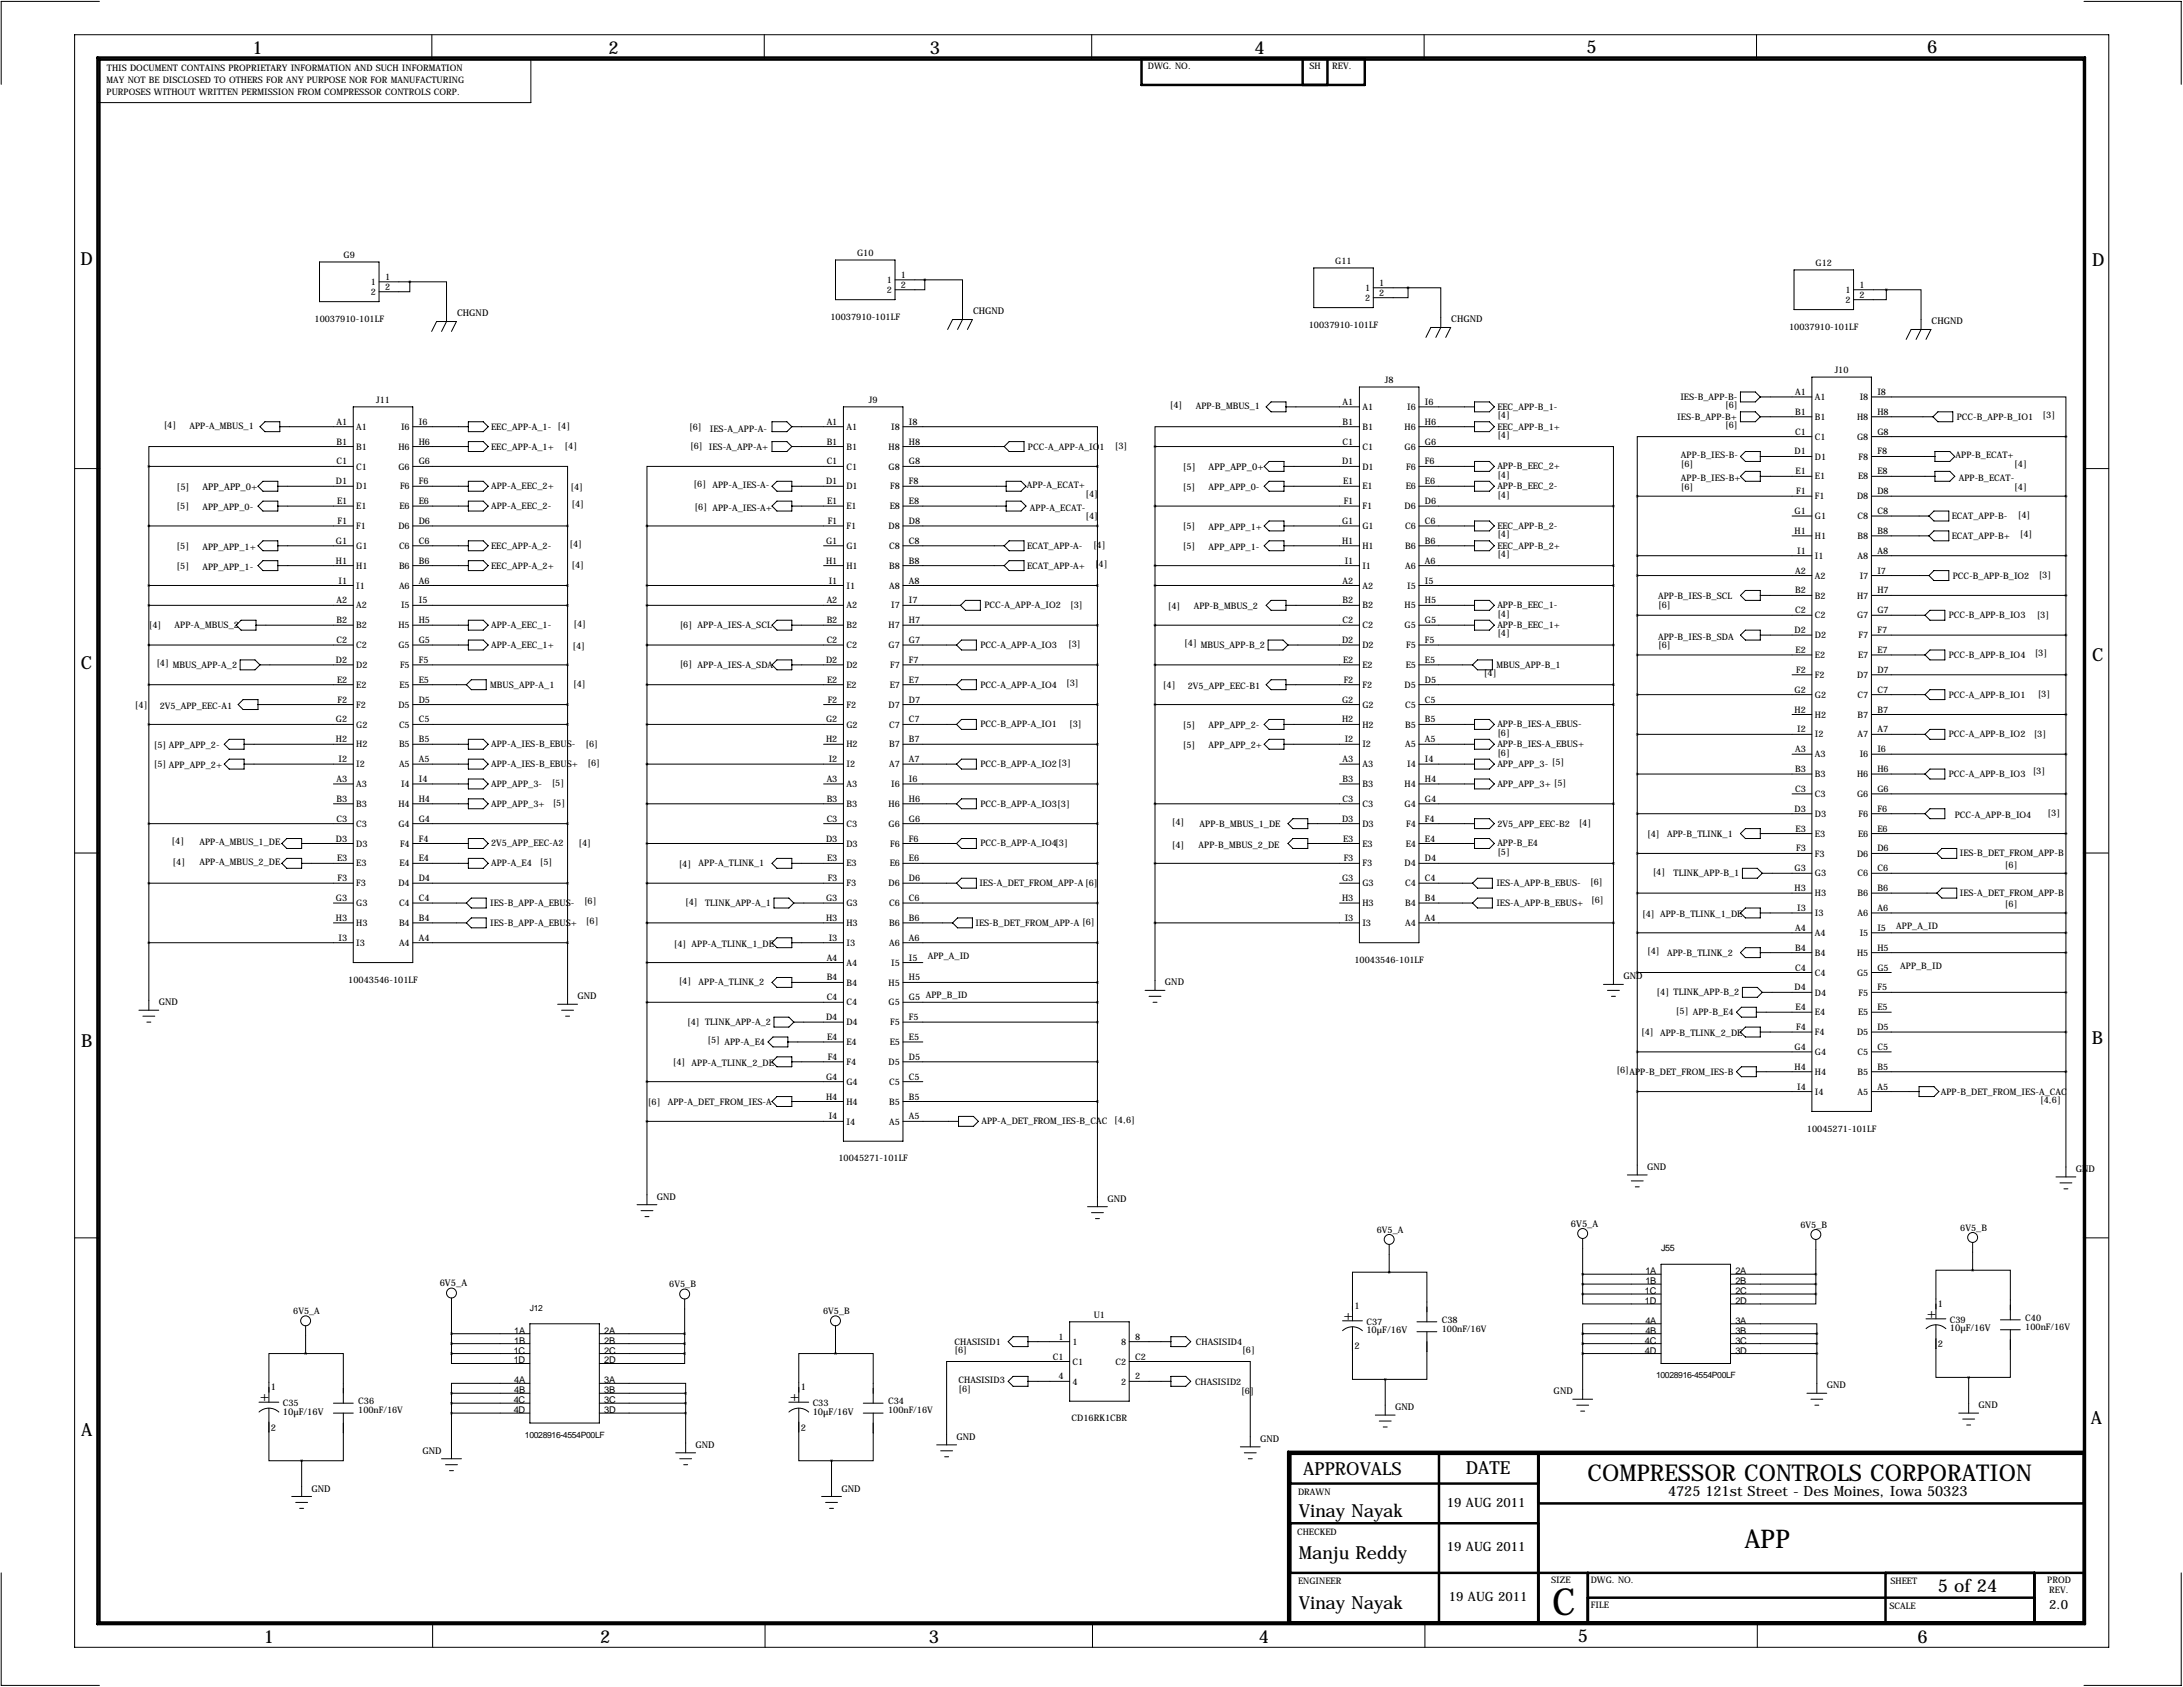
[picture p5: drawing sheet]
<svg xmlns="http://www.w3.org/2000/svg" width="559mm" height="432mm" viewBox="0 0 559 432" stroke-linecap="round" stroke-linejoin="round" font-family="sans-serif">
<defs><g id="words">
<text font-size="9.6" x="397.3" y="413.5">C</text>
<text font-size="6.6" x="446.5" y="396.2">APP</text>
<text font-size="5.9" x="406.4" y="379">COMPRESSOR CONTROLS CORPORATION</text>
<g font-size="4.6">
<text x="64.6" y="13.7">1</text>
<text x="155.8" y="13.7">2</text>
<text x="238" y="13.7">3</text>
<text x="321.1" y="13.7">4</text>
<text x="406.1" y="13.5">5</text>
<text x="493.3" y="13.5">6</text>
<text x="20.6" y="67.9">D</text>
<text x="535.6" y="68.1">D</text>
<text x="20.7" y="171.1">C</text>
<text x="535.5" y="169.2">C</text>
<text x="20.8" y="268.1">B</text>
<text x="535.4" y="267.2">B</text>
<text x="535.2" y="364.5">A</text>
<text x="20.8" y="367.5">A</text>
<text x="333.6" y="377.4">APPROVALS</text>
<text x="375.2" y="377.2">DATE</text>
<text x="332.5" y="388.4">Vinay Nayak</text>
<text x="332.5" y="399">Manju Reddy</text>
<text x="496" y="407.4">5 of 24</text>
<text x="332.5" y="411.7">Vinay Nayak</text>
<text x="67.5" y="420.6">1</text>
<text x="153.6" y="420.6">2</text>
<text x="237.8" y="420.6">3</text>
<text x="322.2" y="420.5">4</text>
<text x="403.9" y="420.4">5</text>
<text x="490.9" y="420.6">6</text>
</g>
<g font-size="3.6">
<text x="343.9" y="337.8">+</text>
<text x="493.3" y="337.3">+</text>
<text x="66.5" y="358.6">+</text>
<text x="202.2" y="358.6">+</text>
<text x="427" y="383">4725 121st Street - Des Moines, Iowa 50323</text>
</g>
<g font-size="3.3">
<text x="370.3" y="385.8">19 AUG 2011</text>
<text x="370.3" y="397">19 AUG 2011</text>
<text x="370.8" y="409.7">19 AUG 2011</text>
<text x="524.5" y="411.7">2.0</text>
</g>
<g font-size="2.4">
<text x="117" y="80.8">CHGND</text>
<text x="249.1" y="80.3">CHGND</text>
<text x="371.5" y="82.3">CHGND</text>
<text x="494.4" y="82.8">CHGND</text>
<text x="45.2" y="125.4">[5]</text>
<text x="51.8" y="125.5">APP_APP_0+</text>
<text x="302.8" y="120.3">[5]</text>
<text x="309.4" y="120.4">APP_APP_0+</text>
<text x="415.5" y="250.7">GND</text>
<text x="40.6" y="257.3">GND</text>
<text x="147.8" y="255.8">GND</text>
<text x="298.2" y="252.2">GND</text>
<text x="421.6" y="299.5">GND</text>
<text x="531.4" y="300">GND</text>
<text x="168.1" y="307.1">GND</text>
<text x="283.5" y="307.6">GND</text>
<text x="402.1" y="313.9">6V5_A</text>
<text x="112.5" y="329.2">6V5_A</text>
<text x="421.2" y="326.1">1A</text>
<text x="421.2" y="328.7">1B</text>
<text x="444.2" y="326.1">2A</text>
<text x="444.2" y="328.7">2B</text>
<text x="346.7" y="335">1</text>
<text x="421.1" y="331.2">1C</text>
<text x="421.1" y="333.8">1D</text>
<text x="444.2" y="331.2">2C</text>
<text x="444.2" y="333.8">2D</text>
<text x="496.1" y="334.5">1</text>
<text x="131.6" y="341.4">1A</text>
<text x="154.7" y="341.4">2A</text>
<text x="349.8" y="341.3">10µF/16V</text>
<text x="421.2" y="341.4">4B</text>
<text x="421.2" y="338.8">4A</text>
<text x="444.2" y="338.8">3A</text>
<text x="444.2" y="341.4">3B</text>
<text x="499.1" y="340.8">10µF/16V</text>
<text x="131.5" y="346.5">1C</text>
<text x="131.6" y="343.9">1B</text>
<text x="154.7" y="343.9">2B</text>
<text x="154.7" y="346.5">2C</text>
<text x="346.7" y="345.3">2</text>
<text x="421.1" y="346.5">4D</text>
<text x="421.1" y="343.9">4C</text>
<text x="444.2" y="343.9">3C</text>
<text x="444.2" y="346.5">3D</text>
<text x="496.1" y="344.8">2</text>
<text x="131.5" y="349">1D</text>
<text x="154.7" y="349">2D</text>
<text x="69.3" y="355.9">1</text>
<text x="131.5" y="359.2">4C</text>
<text x="131.6" y="356.6">4B</text>
<text x="131.6" y="354.1">4A</text>
<text x="154.7" y="354.1">3A</text>
<text x="154.7" y="356.6">3B</text>
<text x="154.7" y="359.2">3C</text>
<text x="205" y="355.9">1</text>
<text x="397.7" y="356.9">GND</text>
<text x="467.6" y="355.3">GND</text>
<text x="72.4" y="362.1">10µF/16V</text>
<text x="131.5" y="361.7">4D</text>
<text x="154.7" y="361.7">3D</text>
<text x="208" y="362.1">10µF/16V</text>
<text x="357.1" y="360.9">GND</text>
<text x="506.5" y="360.4">GND</text>
<text x="69.3" y="366.2">2</text>
<text x="178.1" y="370.6">GND</text>
<text x="205" y="366.2">2</text>
<text x="244.9" y="368.6">GND</text>
<text x="322.6" y="369.1">GND</text>
<text x="108.1" y="372.1">GND</text>
<text x="79.8" y="381.8">GND</text>
<text x="215.4" y="381.8">GND</text>
</g>
<g font-size="2.3">
<text x="293.8" y="17.6">DWG. NO.</text>
<text x="335.2" y="17.7">SH</text>
<text x="341" y="17.7">REV.</text>
<text x="27.3" y="21.1">MAY NOT BE DISCLOSED TO OTHERS FOR ANY PURPOSE NOR FOR MANUFACTURING</text>
<text x="27.4" y="18.3">THIS DOCUMENT CONTAINS PROPRIETARY INFORMATION AND SUCH INFORMATION</text>
<text x="27.3" y="24.2">PURPOSES WITHOUT WRITTEN PERMISSION FROM COMPRESSOR CONTROLS CORP.</text>
<text x="219.4" y="65.5">G10</text>
<text x="88" y="66">G9</text>
<text x="98.6" y="71.6">1</text>
<text x="230.6" y="71.1">1</text>
<text x="341.8" y="67.6">G11</text>
<text x="464.7" y="68.1">G12</text>
<text x="94.9" y="72.9">1</text>
<text x="94.9" y="75.5">2</text>
<text x="98.6" y="74.2">2</text>
<text x="227" y="72.4">1</text>
<text x="227" y="75">2</text>
<text x="230.6" y="73.7">2</text>
<text x="349.5" y="74.5">1</text>
<text x="349.5" y="77">2</text>
<text x="353.1" y="73.2">1</text>
<text x="353.1" y="75.7">2</text>
<text x="472.4" y="75">1</text>
<text x="472.4" y="77.5">2</text>
<text x="476" y="73.7">1</text>
<text x="476" y="76.2">2</text>
<text x="80.5" y="82.4">10037910-101LF</text>
<text x="212.6" y="81.9">10037910-101LF</text>
<text x="335" y="83.9">10037910-101LF</text>
<text x="458" y="84.4">10037910-101LF</text>
<text x="469.6" y="95.5">J10</text>
<text x="354.5" y="98">J8</text>
<text x="459.5" y="101.1">A1</text>
<text x="480.6" y="101.1">I8</text>
<text x="96.3" y="103.1">J11</text>
<text x="222.4" y="103.1">J9</text>
<text x="299.5" y="104.5">[4]</text>
<text x="306.1" y="104.6">APP-B_MBUS_1</text>
<text x="343.7" y="103.6">A1</text>
<text x="348.7" y="104.9">A1</text>
<text x="360.2" y="104.9">I6</text>
<text x="364.7" y="103.6">I6</text>
<text x="383.3" y="104.9">EEC_APP-B_1-</text>
<text x="383.3" y="107">[4]</text>
<text x="429.3" y="107.4">IES-B_APP-B+</text>
<text x="430.1" y="102.4">IES-B_APP-B-</text>
<text x="441.6" y="104.5">[6]</text>
<text x="459.5" y="106.2">B1</text>
<text x="464.6" y="102.4">A1</text>
<text x="464.6" y="107.5">B1</text>
<text x="475.4" y="107.5">H8</text>
<text x="476" y="102.4">I8</text>
<text x="480.6" y="106.2">H8</text>
<text x="500.9" y="107.4">PCC-B_APP-B_IO1</text>
<text x="522.9" y="107">[3]</text>
<text x="41.9" y="109.6">[4]</text>
<text x="48.5" y="109.7">APP-A_MBUS_1</text>
<text x="86.1" y="108.7">A1</text>
<text x="86.1" y="113.8">B1</text>
<text x="91.2" y="110">A1</text>
<text x="102.7" y="110">I6</text>
<text x="107.2" y="108.7">I6</text>
<text x="107.2" y="113.8">H6</text>
<text x="125.7" y="110">EEC_APP-A_1- [4]</text>
<text x="176.4" y="110.1">[6]</text>
<text x="181.7" y="110.5">IES-A_APP-A-</text>
<text x="211.6" y="108.7">A1</text>
<text x="211.6" y="113.8">B1</text>
<text x="216.7" y="110">A1</text>
<text x="228.1" y="110">I8</text>
<text x="232.7" y="108.7">I8</text>
<text x="232.7" y="113.8">H8</text>
<text x="343.7" y="108.7">B1</text>
<text x="343.7" y="113.8">C1</text>
<text x="348.7" y="110">B1</text>
<text x="359.6" y="110">H6</text>
<text x="364.7" y="108.7">H6</text>
<text x="364.7" y="113.8">G6</text>
<text x="383.3" y="110">EEC_APP-B_1+</text>
<text x="383.3" y="112.1">[4]</text>
<text x="441.6" y="109.6">[6]</text>
<text x="459.5" y="111.3">C1</text>
<text x="464.6" y="112.6">C1</text>
<text x="475.4" y="112.6">G8</text>
<text x="480.6" y="111.3">G8</text>
<text x="86.1" y="118.9">C1</text>
<text x="91.2" y="115.1">B1</text>
<text x="102" y="115.1">H6</text>
<text x="107.2" y="118.9">G6</text>
<text x="125.7" y="115.1">EEC_APP-A_1+</text>
<text x="144.5" y="114.9">[4]</text>
<text x="176.7" y="114.9">[6] IES-A_APP-A+</text>
<text x="211.6" y="118.9">C1</text>
<text x="216.7" y="115.1">B1</text>
<text x="227.5" y="115.1">H8</text>
<text x="232.7" y="118.9">G8</text>
<text x="263.1" y="115.1">PCC-A_APP-A_IO1</text>
<text x="285.4" y="114.9">[3]</text>
<text x="343.6" y="118.9">D1</text>
<text x="348.7" y="115.1">C1</text>
<text x="359.6" y="115.1">G6</text>
<text x="364.7" y="118.9">F6</text>
<text x="430.3" y="117.3">APP-B_IES-B-</text>
<text x="430.3" y="119.5">[6]</text>
<text x="459.4" y="116.3">D1</text>
<text x="464.6" y="117.6">D1</text>
<text x="475.8" y="117.6">F8</text>
<text x="480.6" y="116.3">F8</text>
<text x="500.6" y="117.3">APP-B_ECAT+</text>
<text x="515.6" y="119.5">[4]</text>
<text x="86" y="124">D1</text>
<text x="91.2" y="120.2">C1</text>
<text x="91.2" y="125.3">D1</text>
<text x="102" y="120.2">G6</text>
<text x="102.4" y="125.3">F6</text>
<text x="107.2" y="124">F6</text>
<text x="125.7" y="125.2">APP-A_EEC_2+</text>
<text x="146" y="125.3">[4]</text>
<text x="177.5" y="124.5">[6]</text>
<text x="182.4" y="125">APP-A_IES-A-</text>
<text x="211.5" y="124">D1</text>
<text x="216.7" y="120.2">C1</text>
<text x="216.7" y="125.3">D1</text>
<text x="227.5" y="120.2">G8</text>
<text x="227.9" y="125.3">F8</text>
<text x="232.7" y="124">F8</text>
<text x="262.9" y="125">APP-A_ECAT+</text>
<text x="302.8" y="125.3">[5]</text>
<text x="309.4" y="125.5">APP_APP_0-</text>
<text x="343.8" y="124">E1</text>
<text x="348.7" y="120.2">D1</text>
<text x="348.7" y="125.3">E1</text>
<text x="359.8" y="125.3">E6</text>
<text x="360" y="120.2">F6</text>
<text x="364.7" y="124">E6</text>
<text x="383.3" y="125.2">APP-B_EEC_2-</text>
<text x="383.3" y="120.1">APP-B_EEC_2+</text>
<text x="383.3" y="122.3">[4]</text>
<text x="430.3" y="123.2">APP-B_IES-B+</text>
<text x="430.3" y="125.3">[6]</text>
<text x="459.6" y="121.4">E1</text>
<text x="464.6" y="122.7">E1</text>
<text x="475.6" y="122.7">E8</text>
<text x="480.6" y="121.4">E8</text>
<text x="501.4" y="123.2">APP-B_ECAT-</text>
<text x="515.6" y="125.3">[4]</text>
<text x="45.2" y="130.4">[5]</text>
<text x="51.8" y="130.6">APP_APP_0-</text>
<text x="86.3" y="129">E1</text>
<text x="91.2" y="130.3">E1</text>
<text x="102.3" y="130.3">E6</text>
<text x="107.2" y="129">E6</text>
<text x="125.7" y="130.3">APP-A_EEC_2-</text>
<text x="146.3" y="129.9">[4]</text>
<text x="177.8" y="130.6">[6] APP-A_IES-A+</text>
<text x="211.7" y="129">E1</text>
<text x="216.7" y="130.3">E1</text>
<text x="227.7" y="130.3">E8</text>
<text x="232.7" y="129">E8</text>
<text x="263.6" y="130.8">APP-A_ECAT-</text>
<text x="277.9" y="127.1">[4]</text>
<text x="344" y="129">F1</text>
<text x="348.7" y="130.3">F1</text>
<text x="359.6" y="130.3">D6</text>
<text x="364.7" y="129">D6</text>
<text x="383.3" y="127.3">[4]</text>
<text x="459.4" y="131.6">G1</text>
<text x="459.8" y="126.5">F1</text>
<text x="464.6" y="127.8">F1</text>
<text x="475.4" y="127.8">D8</text>
<text x="480.6" y="126.5">D8</text>
<text x="480.6" y="131.6">C8</text>
<text x="86.4" y="134.1">F1</text>
<text x="91.2" y="135.4">F1</text>
<text x="102" y="135.4">D6</text>
<text x="107.2" y="134.1">D6</text>
<text x="211.9" y="134.1">F1</text>
<text x="216.7" y="135.4">F1</text>
<text x="227.5" y="135.4">D8</text>
<text x="232.7" y="134.1">D8</text>
<text x="277.9" y="132.9">[4]</text>
<text x="302.8" y="135.5">[5]</text>
<text x="309.4" y="135.6">APP_APP_1+</text>
<text x="343.6" y="134.1">G1</text>
<text x="348.7" y="135.4">G1</text>
<text x="359.7" y="135.4">C6</text>
<text x="364.7" y="134.1">C6</text>
<text x="383.3" y="135.4">EEC_APP-B_2-</text>
<text x="383.3" y="137.5">[4]</text>
<text x="459.4" y="136.7">H1</text>
<text x="464.6" y="132.9">G1</text>
<text x="464.6" y="138">H1</text>
<text x="475.5" y="132.9">C8</text>
<text x="475.5" y="138">B8</text>
<text x="480.6" y="136.7">B8</text>
<text x="499.6" y="132.8">ECAT_APP-B-</text>
<text x="499.6" y="137.9">ECAT_APP-B+</text>
<text x="516.5" y="132.7">[4]</text>
<text x="517" y="137.5">[4]</text>
<text x="45.2" y="140.6">[5]</text>
<text x="51.8" y="140.7">APP_APP_1+</text>
<text x="86" y="139.2">G1</text>
<text x="91.2" y="140.5">G1</text>
<text x="102.1" y="140.5">C6</text>
<text x="107.2" y="139.2">C6</text>
<text x="125.7" y="140.5">EEC_APP-A_2-</text>
<text x="145.8" y="140">[4]</text>
<text x="211.5" y="139.2">G1</text>
<text x="216.7" y="140.5">G1</text>
<text x="227.6" y="140.5">C8</text>
<text x="232.7" y="139.2">C8</text>
<text x="262.9" y="140.5">ECAT_APP-A-</text>
<text x="279.8" y="140.3">[4]</text>
<text x="302.8" y="140.6">[5]</text>
<text x="309.4" y="140.7">APP_APP_1-</text>
<text x="343.6" y="139.2">H1</text>
<text x="348.7" y="140.5">H1</text>
<text x="359.7" y="140.5">B6</text>
<text x="364.7" y="139.2">B6</text>
<text x="383.3" y="140.5">EEC_APP-B_2+</text>
<text x="383.3" y="142.6">[4]</text>
<text x="460" y="141.7">I1</text>
<text x="464.6" y="143">I1</text>
<text x="475.5" y="143">A8</text>
<text x="480.6" y="141.7">A8</text>
<text x="45.2" y="145.6">[5]</text>
<text x="51.8" y="145.8">APP_APP_1-</text>
<text x="86" y="144.3">H1</text>
<text x="86.7" y="149.4">I1</text>
<text x="91.2" y="145.6">H1</text>
<text x="102.1" y="145.6">B6</text>
<text x="107.2" y="144.3">B6</text>
<text x="107.2" y="149.4">A6</text>
<text x="125.7" y="145.5">EEC_APP-A_2+</text>
<text x="146.3" y="145.4">[4]</text>
<text x="211.5" y="144.3">H1</text>
<text x="212.1" y="149.4">I1</text>
<text x="216.7" y="145.6">H1</text>
<text x="227.6" y="145.6">B8</text>
<text x="232.7" y="144.3">B8</text>
<text x="232.7" y="149.4">A8</text>
<text x="262.9" y="145.5">ECAT_APP-A+</text>
<text x="280.3" y="145.1">[4]</text>
<text x="343.7" y="149.4">A2</text>
<text x="344.2" y="144.3">I1</text>
<text x="348.7" y="145.6">I1</text>
<text x="359.7" y="145.6">A6</text>
<text x="364.7" y="144.3">A6</text>
<text x="364.7" y="149.4">I5</text>
<text x="459.5" y="146.8">A2</text>
<text x="464.6" y="148.1">A2</text>
<text x="476" y="148.1">I7</text>
<text x="480.6" y="146.8">I7</text>
<text x="499.9" y="148.1">PCC-B_APP-B_IO2</text>
<text x="521.9" y="147.9">[3]</text>
<text x="86.1" y="154.4">A2</text>
<text x="91.2" y="150.7">I1</text>
<text x="91.2" y="155.7">A2</text>
<text x="102.1" y="150.7">A6</text>
<text x="102.7" y="155.7">I5</text>
<text x="107.2" y="154.4">I5</text>
<text x="211.6" y="154.4">A2</text>
<text x="216.7" y="150.7">I1</text>
<text x="216.7" y="155.7">A2</text>
<text x="227.6" y="150.7">A8</text>
<text x="228.1" y="155.7">I7</text>
<text x="232.7" y="154.4">I7</text>
<text x="252" y="155.7">PCC-A_APP-A_IO2</text>
<text x="274" y="155.5">[3]</text>
<text x="299" y="155.8">[4]</text>
<text x="305.6" y="156">APP-B_MBUS_2</text>
<text x="343.7" y="154.4">B2</text>
<text x="348.7" y="150.7">A2</text>
<text x="348.7" y="155.7">B2</text>
<text x="359.6" y="155.7">H5</text>
<text x="360.2" y="150.7">I5</text>
<text x="364.7" y="154.4">H5</text>
<text x="383.3" y="155.7">APP-B_EEC_1-</text>
<text x="424.4" y="153.4">APP-B_IES-B_SCL</text>
<text x="424.4" y="155.5">[6]</text>
<text x="459.5" y="151.9">B2</text>
<text x="464.6" y="153.2">B2</text>
<text x="475.4" y="153.2">H7</text>
<text x="480.6" y="151.9">H7</text>
<text x="38.1" y="160.6">[4]</text>
<text x="44.7" y="160.8">APP-A_MBUS_2</text>
<text x="86.1" y="159.5">B2</text>
<text x="91.2" y="160.8">B2</text>
<text x="102" y="160.8">H5</text>
<text x="107.2" y="159.5">H5</text>
<text x="125.7" y="160.8">APP-A_EEC_1-</text>
<text x="146.8" y="160.4">[4]</text>
<text x="174" y="160.6">[6] APP-A_IES-A_SCL</text>
<text x="211.6" y="159.5">B2</text>
<text x="216.7" y="160.8">B2</text>
<text x="227.5" y="160.8">H7</text>
<text x="232.7" y="159.5">H7</text>
<text x="343.7" y="159.5">C2</text>
<text x="348.7" y="160.8">C2</text>
<text x="359.6" y="160.8">G5</text>
<text x="364.7" y="159.5">G5</text>
<text x="383.3" y="160.8">APP-B_EEC_1+</text>
<text x="383.3" y="157.8">[4]</text>
<text x="459.5" y="157">C2</text>
<text x="464.6" y="158.3">C2</text>
<text x="475.4" y="158.3">G7</text>
<text x="480.6" y="157">G7</text>
<text x="498.9" y="158.2">PCC-B_APP-B_IO3</text>
<text x="521.3" y="158.1">[3]</text>
<text x="86.1" y="164.6">C2</text>
<text x="91.2" y="165.9">C2</text>
<text x="102" y="165.9">G5</text>
<text x="107.2" y="164.6">G5</text>
<text x="125.7" y="165.9">APP-A_EEC_1+</text>
<text x="146.6" y="166.2">[4]</text>
<text x="211.6" y="164.6">C2</text>
<text x="216.7" y="165.9">C2</text>
<text x="227.5" y="165.9">G7</text>
<text x="232.7" y="164.6">G7</text>
<text x="251" y="165.9">PCC-A_APP-A_IO3</text>
<text x="273.4" y="165.7">[3]</text>
<text x="303.2" y="165.4">[4] MBUS_APP-B_2</text>
<text x="343.6" y="164.6">D2</text>
<text x="348.7" y="165.9">D2</text>
<text x="360" y="165.9">F5</text>
<text x="364.7" y="164.6">F5</text>
<text x="383.3" y="162.9">[4]</text>
<text x="424.4" y="163.8">APP-B_IES-B_SDA</text>
<text x="424.4" y="166">[6]</text>
<text x="459.4" y="162.1">D2</text>
<text x="459.6" y="167.1">E2</text>
<text x="464.6" y="163.4">D2</text>
<text x="475.8" y="163.4">F7</text>
<text x="480.6" y="162.1">F7</text>
<text x="480.6" y="167.1">E7</text>
<text x="520.8" y="168">[3]</text>
<text x="40" y="170.5">[4] MBUS_APP-A_2</text>
<text x="86" y="169.7">D2</text>
<text x="91.2" y="171">D2</text>
<text x="102.4" y="171">F5</text>
<text x="107.2" y="169.7">F5</text>
<text x="174" y="170.8">[6] APP-A_IES-A_SDA</text>
<text x="211.5" y="169.7">D2</text>
<text x="216.7" y="171">D2</text>
<text x="227.9" y="171">F7</text>
<text x="232.7" y="169.7">F7</text>
<text x="343.8" y="169.7">E2</text>
<text x="348.7" y="171">E2</text>
<text x="359.8" y="171">E5</text>
<text x="364.7" y="169.7">E5</text>
<text x="379.9" y="173.1">[4]</text>
<text x="383" y="170.9">MBUS_APP-B_1</text>
<text x="459.8" y="172.2">F2</text>
<text x="464.6" y="168.4">E2</text>
<text x="464.6" y="173.5">F2</text>
<text x="475.4" y="173.5">D7</text>
<text x="475.6" y="168.4">E7</text>
<text x="480.6" y="172.2">D7</text>
<text x="498.9" y="168.4">PCC-B_APP-B_IO4</text>
<text x="86.3" y="174.8">E2</text>
<text x="86.4" y="179.8">F2</text>
<text x="91.2" y="176.1">E2</text>
<text x="102.3" y="176.1">E5</text>
<text x="107.2" y="174.8">E5</text>
<text x="107.2" y="179.8">D5</text>
<text x="125.5" y="176">MBUS_APP-A_1</text>
<text x="146.7" y="175.9">[4]</text>
<text x="211.7" y="174.8">E2</text>
<text x="211.9" y="179.8">F2</text>
<text x="216.7" y="176.1">E2</text>
<text x="227.7" y="176.1">E7</text>
<text x="232.7" y="174.8">E7</text>
<text x="232.7" y="179.8">D7</text>
<text x="251" y="176">PCC-A_APP-A_IO4</text>
<text x="272.9" y="175.6">[3]</text>
<text x="297.7" y="176.1">[4]</text>
<text x="304" y="176.3">2V5_APP_EEC-B1</text>
<text x="343.6" y="179.8">G2</text>
<text x="344" y="174.8">F2</text>
<text x="348.7" y="176.1">F2</text>
<text x="359.6" y="176.1">D5</text>
<text x="364.7" y="174.8">D5</text>
<text x="364.7" y="179.8">C5</text>
<text x="459.4" y="177.3">G2</text>
<text x="464.6" y="178.6">G2</text>
<text x="475.5" y="178.6">C7</text>
<text x="480.6" y="177.3">C7</text>
<text x="498.9" y="178.6">PCC-A_APP-B_IO1</text>
<text x="521.6" y="178.4">[3]</text>
<text x="34.5" y="181.2">[4]</text>
<text x="40.9" y="181.4">2V5_APP_EEC-A1</text>
<text x="86" y="184.9">G2</text>
<text x="91.2" y="181.1">F2</text>
<text x="102" y="181.1">D5</text>
<text x="107.2" y="184.9">C5</text>
<text x="211.5" y="184.9">G2</text>
<text x="216.7" y="181.1">F2</text>
<text x="227.5" y="181.1">D7</text>
<text x="232.7" y="184.9">C7</text>
<text x="343.6" y="184.9">H2</text>
<text x="348.7" y="181.1">G2</text>
<text x="359.7" y="181.1">C5</text>
<text x="364.7" y="184.9">B5</text>
<text x="459.4" y="182.4">H2</text>
<text x="464.6" y="183.7">H2</text>
<text x="475.5" y="183.7">B7</text>
<text x="480.6" y="182.4">B7</text>
<text x="39.4" y="191.4">[5] APP_APP_2-</text>
<text x="86" y="190">H2</text>
<text x="91.2" y="186.2">G2</text>
<text x="91.2" y="191.3">H2</text>
<text x="102.1" y="186.2">C5</text>
<text x="102.1" y="191.3">B5</text>
<text x="107.2" y="190">B5</text>
<text x="125.7" y="191.3">APP-A_IES-B_EBUS-</text>
<text x="149.9" y="191.1">[6]</text>
<text x="211.5" y="190">H2</text>
<text x="216.7" y="186.2">G2</text>
<text x="216.7" y="191.3">H2</text>
<text x="227.6" y="186.2">C7</text>
<text x="227.6" y="191.3">B7</text>
<text x="232.7" y="190">B7</text>
<text x="251" y="186.2">PCC-B_APP-A_IO1</text>
<text x="273.7" y="186">[3]</text>
<text x="302.8" y="186.3">[5]</text>
<text x="302.8" y="191.4">[5]</text>
<text x="309.4" y="186.4">APP_APP_2-</text>
<text x="309.4" y="191.5">APP_APP_2+</text>
<text x="344.2" y="190">I2</text>
<text x="348.7" y="186.2">H2</text>
<text x="348.7" y="191.3">I2</text>
<text x="359.7" y="186.2">B5</text>
<text x="359.7" y="191.3">A5</text>
<text x="364.7" y="190">A5</text>
<text x="383.3" y="191.3">APP-B_IES-A_EBUS+</text>
<text x="383.3" y="186.2">APP-B_IES-A_EBUS-</text>
<text x="383.3" y="188.3">[6]</text>
<text x="460" y="187.5">I2</text>
<text x="464.6" y="188.8">I2</text>
<text x="475.5" y="188.8">A7</text>
<text x="480.6" y="187.5">A7</text>
<text x="498.9" y="188.7">PCC-A_APP-B_IO2</text>
<text x="520.6" y="188.6">[3]</text>
<text x="39.4" y="196.4">[5] APP_APP_2+</text>
<text x="86.7" y="195.1">I2</text>
<text x="91.2" y="196.4">I2</text>
<text x="102.1" y="196.4">A5</text>
<text x="107.2" y="195.1">A5</text>
<text x="125.7" y="196.3">APP-A_IES-B_EBUS+</text>
<text x="150.4" y="196.2">[6]</text>
<text x="212.1" y="195.1">I2</text>
<text x="216.7" y="196.4">I2</text>
<text x="227.6" y="196.4">A7</text>
<text x="232.7" y="195.1">A7</text>
<text x="251" y="196.3">PCC-B_APP-A_IO2[3]</text>
<text x="343.7" y="195.1">A3</text>
<text x="348.7" y="196.4">A3</text>
<text x="360.2" y="196.4">I4</text>
<text x="364.7" y="195.1">I4</text>
<text x="383.3" y="193.4">[6]</text>
<text x="383.3" y="196.3">APP_APP_3- [5]</text>
<text x="459.5" y="192.5">A3</text>
<text x="459.5" y="197.6">B3</text>
<text x="464.6" y="193.8">A3</text>
<text x="476" y="193.8">I6</text>
<text x="480.6" y="192.5">I6</text>
<text x="480.6" y="197.6">H6</text>
<text x="86.1" y="200.2">A3</text>
<text x="91.2" y="201.5">A3</text>
<text x="102.7" y="201.5">I4</text>
<text x="107.2" y="200.2">I4</text>
<text x="125.7" y="201.4">APP_APP_3-</text>
<text x="141.2" y="201.3">[5]</text>
<text x="211.6" y="200.2">A3</text>
<text x="216.7" y="201.5">A3</text>
<text x="228.1" y="201.5">I6</text>
<text x="232.7" y="200.2">I6</text>
<text x="343.7" y="200.2">B3</text>
<text x="348.7" y="201.5">B3</text>
<text x="359.6" y="201.5">H4</text>
<text x="364.7" y="200.2">H4</text>
<text x="383.3" y="201.4">APP_APP_3+ [5]</text>
<text x="459.5" y="202.7">C3</text>
<text x="464.6" y="198.9">B3</text>
<text x="475.4" y="198.9">H6</text>
<text x="480.6" y="202.7">G6</text>
<text x="498.9" y="198.9">PCC-A_APP-B_IO3</text>
<text x="520.3" y="198.2">[3]</text>
<text x="86.1" y="205.2">B3</text>
<text x="91.2" y="206.5">B3</text>
<text x="102" y="206.5">H4</text>
<text x="107.2" y="205.2">H4</text>
<text x="125.7" y="206.5">APP_APP_3+</text>
<text x="141.5" y="206.3">[5]</text>
<text x="211.6" y="205.2">B3</text>
<text x="216.7" y="206.5">B3</text>
<text x="227.5" y="206.5">H6</text>
<text x="232.7" y="205.2">H6</text>
<text x="251" y="206.5">PCC-B_APP-A_IO3[3]</text>
<text x="343.7" y="205.2">C3</text>
<text x="348.7" y="206.5">C3</text>
<text x="359.6" y="206.5">G4</text>
<text x="364.7" y="205.2">G4</text>
<text x="459.4" y="207.8">D3</text>
<text x="464.6" y="204">C3</text>
<text x="464.6" y="209.1">D3</text>
<text x="475.4" y="204">G6</text>
<text x="475.8" y="209.1">F6</text>
<text x="480.6" y="207.8">F6</text>
<text x="500.4" y="209.3">PCC-A_APP-B_IO4</text>
<text x="524.1" y="208.9">[3]</text>
<text x="43.9" y="216">[4]</text>
<text x="86" y="215.4">D3</text>
<text x="86.1" y="210.3">C3</text>
<text x="91.2" y="211.6">C3</text>
<text x="102" y="211.6">G4</text>
<text x="107.2" y="210.3">G4</text>
<text x="107.2" y="215.4">F4</text>
<text x="211.5" y="215.4">D3</text>
<text x="211.6" y="210.3">C3</text>
<text x="216.7" y="211.6">C3</text>
<text x="227.5" y="211.6">G6</text>
<text x="232.7" y="210.3">G6</text>
<text x="232.7" y="215.4">F6</text>
<text x="300" y="211.2">[4]</text>
<text x="307.1" y="211.6">APP-B_MBUS_1_DE</text>
<text x="343.6" y="210.3">D3</text>
<text x="343.8" y="215.4">E3</text>
<text x="348.7" y="211.6">D3</text>
<text x="360" y="211.6">F4</text>
<text x="364.7" y="210.3">F4</text>
<text x="364.7" y="215.4">E4</text>
<text x="383.3" y="211.6">2V5_APP_EEC-B2</text>
<text x="404.1" y="211.4">[4]</text>
<text x="421.6" y="214.2">[4]</text>
<text x="426.7" y="214.1">APP-B_TLINK_1</text>
<text x="459.6" y="212.9">E3</text>
<text x="464.6" y="214.2">E3</text>
<text x="475.6" y="214.2">E6</text>
<text x="480.6" y="212.9">E6</text>
<text x="44.2" y="221.3">[4]</text>
<text x="51.1" y="216.4">APP-A_MBUS_1_DE</text>
<text x="51.1" y="221.5">APP-A_MBUS_2_DE</text>
<text x="86.3" y="220.5">E3</text>
<text x="91.2" y="216.7">D3</text>
<text x="91.2" y="221.8">E3</text>
<text x="102.3" y="221.8">E4</text>
<text x="102.4" y="216.7">F4</text>
<text x="107.2" y="220.5">E4</text>
<text x="125.7" y="221.7">APP-A_E4</text>
<text x="125.7" y="216.7">2V5_APP_EEC-A2</text>
<text x="138.2" y="221.3">[5]</text>
<text x="148.1" y="216.5">[4]</text>
<text x="173.7" y="221.8">[4]</text>
<text x="178.8" y="221.7">APP-A_TLINK_1</text>
<text x="211.7" y="220.5">E3</text>
<text x="216.7" y="216.7">D3</text>
<text x="216.7" y="221.8">E3</text>
<text x="227.7" y="221.8">E6</text>
<text x="227.9" y="216.7">F6</text>
<text x="232.7" y="220.5">E6</text>
<text x="251" y="216.7">PCC-B_APP-A_IO4[3]</text>
<text x="300" y="217">[4]</text>
<text x="306.8" y="217.2">APP-B_MBUS_2_DE</text>
<text x="344" y="220.5">F3</text>
<text x="348.7" y="216.7">E3</text>
<text x="348.7" y="221.8">F3</text>
<text x="359.6" y="221.8">D4</text>
<text x="359.8" y="216.7">E4</text>
<text x="364.7" y="220.5">D4</text>
<text x="383.3" y="216.7">APP-B_E4</text>
<text x="383.3" y="218.8">[5]</text>
<text x="459.8" y="217.9">F3</text>
<text x="464.6" y="219.2">F3</text>
<text x="475.4" y="219.2">D6</text>
<text x="480.6" y="217.9">D6</text>
<text x="501.6" y="219.2">IES-B_DET_FROM_APP-B</text>
<text x="86.4" y="225.6">F3</text>
<text x="91.2" y="226.9">F3</text>
<text x="102" y="226.9">D4</text>
<text x="107.2" y="225.6">D4</text>
<text x="211.9" y="225.6">F3</text>
<text x="216.7" y="226.9">F3</text>
<text x="227.5" y="226.9">D6</text>
<text x="232.7" y="225.6">D6</text>
<text x="250.7" y="226.8">IES-A_DET_FROM_APP-A[6]</text>
<text x="343.6" y="225.6">G3</text>
<text x="348.7" y="226.9">G3</text>
<text x="359.7" y="226.9">C4</text>
<text x="364.7" y="225.6">C4</text>
<text x="383" y="226.8">IES-A_APP-B_EBUS-</text>
<text x="407" y="226.4">[6]</text>
<text x="423.1" y="223.9">[4]</text>
<text x="428.4" y="224.3">TLINK_APP-B_1</text>
<text x="459.4" y="223">G3</text>
<text x="464.6" y="224.3">G3</text>
<text x="475.5" y="224.3">C6</text>
<text x="480.6" y="223">C6</text>
<text x="513.2" y="222.1">[6]</text>
<text x="86" y="230.6">G3</text>
<text x="91.2" y="231.9">G3</text>
<text x="102.1" y="231.9">C4</text>
<text x="107.2" y="230.6">C4</text>
<text x="125.5" y="231.9">IES-B_APP-A_EBUS-</text>
<text x="149.5" y="231.5">[6]</text>
<text x="175.4" y="231.7">[4]</text>
<text x="180.5" y="231.9">TLINK_APP-A_1</text>
<text x="211.5" y="230.6">G3</text>
<text x="216.7" y="231.9">G3</text>
<text x="227.6" y="231.9">C6</text>
<text x="232.7" y="230.6">C6</text>
<text x="343.6" y="230.6">H3</text>
<text x="348.7" y="231.9">H3</text>
<text x="359.7" y="231.9">B4</text>
<text x="364.7" y="230.6">B4</text>
<text x="383" y="231.9">IES-A_APP-B_EBUS+</text>
<text x="407.3" y="231.2">[6]</text>
<text x="459.4" y="228.1">H3</text>
<text x="460" y="233.2">I3</text>
<text x="464.6" y="229.4">H3</text>
<text x="475.5" y="229.4">B6</text>
<text x="480.6" y="228.1">B6</text>
<text x="480.6" y="233.2">A6</text>
<text x="501.6" y="229.4">IES-A_DET_FROM_APP-B</text>
<text x="513.2" y="232.2">[6]</text>
<text x="86" y="235.7">H3</text>
<text x="91.2" y="237">H3</text>
<text x="102.1" y="237">B4</text>
<text x="107.2" y="235.7">B4</text>
<text x="125.5" y="237">IES-B_APP-A_EBUS+</text>
<text x="150" y="236.6">[6]</text>
<text x="211.5" y="235.7">H3</text>
<text x="216.7" y="237">H3</text>
<text x="227.6" y="237">B6</text>
<text x="232.7" y="235.7">B6</text>
<text x="249.7" y="237">IES-B_DET_FROM_APP-A [6]</text>
<text x="344.2" y="235.7">I3</text>
<text x="348.7" y="237">I3</text>
<text x="359.7" y="237">A4</text>
<text x="364.7" y="235.7">A4</text>
<text x="420.4" y="234.8">[4] APP-B_TLINK_1_DE</text>
<text x="459.5" y="238.3">A4</text>
<text x="464.6" y="234.5">I3</text>
<text x="464.6" y="239.6">A4</text>
<text x="475.5" y="234.5">A6</text>
<text x="476" y="239.6">I5</text>
<text x="480.6" y="238.3">I5</text>
<text x="485.4" y="237.7">APP_A_ID</text>
<text x="86.7" y="240.8">I3</text>
<text x="91.2" y="242.1">I3</text>
<text x="102.1" y="242.1">A4</text>
<text x="107.2" y="240.8">A4</text>
<text x="172.5" y="242.4">[4] APP-A_TLINK_1_DE</text>
<text x="211.6" y="245.9">A4</text>
<text x="212.1" y="240.8">I3</text>
<text x="216.7" y="242.1">I3</text>
<text x="227.6" y="242.1">A6</text>
<text x="232.7" y="240.8">A6</text>
<text x="232.7" y="245.9">I5</text>
<text x="237.5" y="245.4">APP_A_ID</text>
<text x="421.6" y="244.2">[4]</text>
<text x="426.7" y="244.6">APP-B_TLINK_2</text>
<text x="459.5" y="243.3">B4</text>
<text x="464.6" y="244.6">B4</text>
<text x="475.4" y="244.6">H5</text>
<text x="480.6" y="243.3">H5</text>
<text x="89.1" y="251.5">10043546-101LF</text>
<text x="173.7" y="251.8">[4]</text>
<text x="211.6" y="251">B4</text>
<text x="216.7" y="247.2">A4</text>
<text x="228.1" y="247.2">I5</text>
<text x="232.7" y="251">H5</text>
<text x="346.7" y="246.5">10043546-101LF</text>
<text x="459.5" y="248.4">C4</text>
<text x="464.6" y="249.7">C4</text>
<text x="475.4" y="249.7">G5</text>
<text x="480.6" y="248.4">G5</text>
<text x="486.4" y="247.9">APP_B_ID</text>
<text x="178.8" y="252.2">APP-A_TLINK_2</text>
<text x="211.6" y="256">C4</text>
<text x="216.7" y="252.3">B4</text>
<text x="216.7" y="257.3">C4</text>
<text x="227.5" y="252.3">H5</text>
<text x="227.5" y="257.3">G5</text>
<text x="232.7" y="256">G5 APP_B_ID</text>
<text x="424.1" y="254.6">[4] TLINK_APP-B_2</text>
<text x="459.4" y="253.5">D4</text>
<text x="464.6" y="254.8">D4</text>
<text x="475.8" y="254.8">F5</text>
<text x="480.6" y="253.5">F5</text>
<text x="175.9" y="262.5">[4] TLINK_APP-A_2</text>
<text x="211.5" y="261.1">D4</text>
<text x="216.7" y="262.4">D4</text>
<text x="227.9" y="262.4">F5</text>
<text x="232.7" y="261.1">F5</text>
<text x="429" y="259.4">[5] APP-B_E4</text>
<text x="459.6" y="258.6">E4</text>
<text x="459.8" y="263.7">F4</text>
<text x="464.6" y="259.9">E4</text>
<text x="475.6" y="259.9">E5</text>
<text x="480.6" y="258.6">E5</text>
<text x="480.6" y="263.7">D5</text>
<text x="181.1" y="267">[5] APP-A_E4</text>
<text x="211.7" y="266.2">E4</text>
<text x="216.7" y="267.5">E4</text>
<text x="227.7" y="267.5">E5</text>
<text x="232.7" y="266.2">E5</text>
<text x="420.1" y="265">[4]</text>
<text x="424.9" y="265.2">APP-B_TLINK_2_DE</text>
<text x="459.4" y="268.7">G4</text>
<text x="464.6" y="265">F4</text>
<text x="475.4" y="265">D5</text>
<text x="480.6" y="268.7">C5</text>
<text x="172.2" y="272.6">[4]</text>
<text x="177" y="272.8">APP-A_TLINK_2_DE</text>
<text x="211.9" y="271.3">F4</text>
<text x="216.7" y="272.6">F4</text>
<text x="227.5" y="272.6">D5</text>
<text x="232.7" y="271.3">D5</text>
<text x="413.8" y="274.7">[6]APP-B_DET_FROM_IES-B</text>
<text x="459.4" y="273.8">H4</text>
<text x="464.6" y="270">G4</text>
<text x="464.6" y="275.1">H4</text>
<text x="475.5" y="270">C5</text>
<text x="475.5" y="275.1">B5</text>
<text x="480.6" y="273.8">B5</text>
<text x="211.5" y="276.4">G4</text>
<text x="211.5" y="281.4">H4</text>
<text x="216.7" y="277.7">G4</text>
<text x="227.6" y="277.7">C5</text>
<text x="232.7" y="276.4">C5</text>
<text x="232.7" y="281.4">B5</text>
<text x="460" y="278.9">I4</text>
<text x="464.6" y="280.2">I4</text>
<text x="475.5" y="280.2">A5</text>
<text x="480.6" y="278.9">A5</text>
<text x="496.8" y="280.2">APP-B_DET_FROM_IES-A_CAC</text>
<text x="165.9" y="282.8">[6]</text>
<text x="170.9" y="283">APP-A_DET_FROM_IES-A</text>
<text x="212.1" y="286.5">I4</text>
<text x="216.7" y="282.7">H4</text>
<text x="216.7" y="287.8">I4</text>
<text x="227.6" y="282.7">B5</text>
<text x="227.6" y="287.8">A5</text>
<text x="232.7" y="286.5">A5</text>
<text x="251.2" y="287.8">APP-A_DET_FROM_IES-B_CAC</text>
<text x="285.2" y="287.4">[4,6]</text>
<text x="522.2" y="282.3">[4,6]</text>
<text x="462.5" y="289.6">10045271-101LF</text>
<text x="214.6" y="297.3">10045271-101LF</text>
<text x="352.4" y="315.5">6V5_A</text>
<text x="460.9" y="314.2">6V5_B</text>
<text x="501.8" y="315">6V5_B</text>
<text x="425.2" y="320.3">J55</text>
<text x="171.3" y="329.4">6V5_B</text>
<text x="75.1" y="336.3">6V5_A</text>
<text x="210.7" y="336.3">6V5_B</text>
<text x="280" y="337.3">U1</text>
<text x="349.8" y="339.1">C37</text>
<text x="369.1" y="338.6">C38</text>
<text x="369.1" y="341">100nF/16V</text>
<text x="499.1" y="338.6">C39</text>
<text x="518.4" y="338.1">C40</text>
<text x="518.4" y="340.4">100nF/16V</text>
<text x="244.3" y="344.2">CHASISID1</text>
<text x="244.3" y="346.3">[6]</text>
<text x="269.5" y="348">C1</text>
<text x="271" y="342.9">1</text>
<text x="274.6" y="344.2">1</text>
<text x="287" y="344.2">8</text>
<text x="290.6" y="342.9">8</text>
<text x="290.6" y="348">C2</text>
<text x="306.1" y="344.2">CHASISID4</text>
<text x="318" y="346.3">[6]</text>
<text x="271" y="353.1">4</text>
<text x="274.6" y="349.3">C1</text>
<text x="285.5" y="349.3">C2</text>
<text x="290.6" y="353.1">2</text>
<text x="72.4" y="359.9">C35</text>
<text x="91.7" y="359.4">C36</text>
<text x="208" y="359.9">C33</text>
<text x="227.3" y="359.4">C34</text>
<text x="245.4" y="354.1">CHASISID3</text>
<text x="245.4" y="356.2">[6]</text>
<text x="274.6" y="354.4">4</text>
<text x="287" y="354.4">2</text>
<text x="305.9" y="354.6">CHASISID2</text>
<text x="317.8" y="356.7">[6]</text>
<text x="91.7" y="361.8">100nF/16V</text>
<text x="227.3" y="361.8">100nF/16V</text>
<text x="274.3" y="363.8">CD16RK1CBR</text>
<text x="332.3" y="382.8">DRAWN</text>
<text x="332" y="392.9">CHECKED</text>
<text x="332.3" y="405.4">ENGINEER</text>
<text x="397.1" y="405.1">SIZE</text>
<text x="407.2" y="405.1">DWG. NO.</text>
<text x="483.9" y="405.4">SHEET</text>
<text x="524.1" y="405.1">PROD</text>
<text x="524.6" y="407.7">REV.</text>
<text x="407.2" y="411.5">FILE</text>
<text x="483.7" y="411.7">SCALE</text>
</g>
<g font-size="2.2">
<text x="135.6" y="335.5">J12</text>
<text x="423.9" y="352.8">10028916-4554P00LF</text>
<text x="134.4" y="368">10028916-4554P00LF</text>
</g>
</g></defs>
<g fill="none" stroke="#000" stroke-width=".26">
<path d="M19.1 8.9h520.7v412.7h-520.7zM25.5 .4h-25.2v21.2M110.5 8.9v6.3M143.1 15.2h-7.2v11.1h-110.9M195.6 8.9v6.3M279.5 8.9v6.3M364.5 8.9v6.3M449.6 8.9v6.3M533.5 .4h24.8v21.2M81.8 67.1h15.2v10.1h-15.2zM97 72.1h7.9M104.9 72.1v2.6h-7.9"/>
<path d="M104.9 72.1h9.4v10.2l-1.3 2.5M213.9 66.5h15.2v10.2h-15.2zM229.1 71.6h7.6M236.7 71.6v2.6h-7.6M236.7 71.6h9.7v10.2l-1.3 2.5M336.3 68.6h15.2v10.1h-15.2zM351.5 73.7h8.9M360.4 73.7v2.5h-8.9M360.4 73.7h8.4v10.1l-1.3 2.6M459.2 69.1h15.3v10.1h-15.3zM474.5 74.2h8.4M482.9 74.2v2.5h-8.4"/>
<path d="M482.9 74.2h8.8v10.1l-1.2 2.6M110.5 84.8l1.3-2.5h5l-1.2 2.5M242.6 84.3l1.2-2.5h5.1l-1.3 2.5M348 99.1h15.2v142.2h-15.2zM365 86.4l1.3-2.6h5l-1.2 2.6M463.8 96.5h15.2v188h-15.2zM487.9 86.9l1.3-2.6h5.1l-1.3 2.6M19.2 119.9h6.4M38.1 119.4h52.3M38.1 119.4v139.2M66.5 109.2l1.3-1.3h3.8v2.6h-3.8zM71.6 109.2h18.8"/>
<path d="M90.4 114.3h-52.3v5.1M90.4 104.1h15.3v142.3h-15.3zM105.7 119.4h39.6v15.2M105.7 109.2h14.2M105.7 114.3h14.2M119.9 107.9h3.8l1.3 1.3-1.3 1.3h-3.8zM119.9 113h3.8l1.3 1.3-1.3 1.3h-3.8zM197.6 107.9h3.8l1.3 1.3-1.3 1.3h-3.8zM197.6 113h3.8l1.3 1.3-1.3 1.3h-3.8zM202.7 109.2h13.2M202.7 114.3h13.2M215.9 119.4h-50.3v15.2"/>
<path d="M215.9 104.1h15.2v188h-15.2zM231.1 109.2h49.8v10.2M231.1 114.3h25.9M231.1 119.4h49.8M258.3 113h3.8v2.6h-3.8l-1.3-1.3zM280.9 119.4v189.5M295.7 114.3h52.3M295.7 114.3v139.2M324.1 104.1l1.3-1.2h3.8v2.5h-3.8zM324.9 118.1h3.8v2.5h-3.8l-1.3-1.2zM328.7 119.4h19.3M329.2 104.1h18.8"/>
<path d="M348 109.2h-52.3v5.1M363.2 114.3h49.8v15.2M363.2 104.1h14.2M363.2 109.2h14.2M363.2 119.4h14.2M377.4 107.9h3.9l1.2 1.3-1.2 1.3h-3.9zM377.4 102.9h3.9l1.2 1.2-1.2 1.3h-3.9zM377.4 118.1h3.9l1.2 1.3-1.2 1.2h-3.9zM445.5 105.4h3.8l1.3 1.3-1.3 1.2h-3.8zM445.5 100.3h3.8l1.3 1.3-1.3 1.3h-3.8zM446.8 115.6h3.8v2.5h-3.8l-1.3-1.3zM450.6 101.6h13.2"/>
<path d="M450.6 106.7h13.2M450.6 116.8h13.2M463.8 111.8h-44.7v15.2M479 101.6h49.8v10.2M479 106.7h15.8M479 111.8h49.8M479 116.8h16.3M495.3 115.6h3.8l1.3 1.2-1.3 1.3h-3.8zM496.1 105.4h3.8v2.5h-3.8l-1.3-1.2zM528.8 111.8v189.4M533.4 119.9h6.4M38.1 134.6h52.3"/>
<path d="M66 139.7l1.3-1.3h3.8v2.6h-3.8zM66 124.5l1.3-1.3h3.8v2.5h-3.8zM67.3 128.3h3.8v2.5h-3.8l-1.3-1.3zM71.1 124.5h19.3M71.1 129.5h19.3M71.1 139.7h19.3M105.7 124.5h14.2M105.7 129.5h14.2M105.7 134.6h39.6M105.7 139.7h14.2M119.9 123.2h3.8l1.3 1.3-1.3 1.2h-3.8zM119.9 128.3h3.8l1.3 1.2-1.3 1.3h-3.8z"/>
<path d="M119.9 138.4h3.8l1.3 1.3-1.3 1.3h-3.8zM145.3 134.6v122.4M165.6 134.6h50.3M165.6 134.6v173.8M197.6 124.5l1.3-1.3h3.8v2.5h-3.8zM197.6 129.5l1.3-1.2h3.8v2.5h-3.8zM202.7 124.5h13.2M202.7 129.5h13.2M210.8 139.7h5.1M231.1 134.6h49.8M231.1 124.5h26.5M231.1 129.5h26.5"/>
<path d="M231.1 139.7h25.9M257.6 128.3h3.8l1.2 1.2-1.2 1.3h-3.8zM257.6 123.2h3.8l1.2 1.3-1.2 1.2h-3.8zM258.3 138.4h3.8v2.6h-3.8l-1.3-1.3zM295.7 129.5h52.3M324.9 138.4h3.8v2.6h-3.8l-1.3-1.3zM324.9 123.2h3.8v2.5h-3.8l-1.3-1.2zM324.9 133.3h3.8v2.6h-3.8l-1.3-1.3zM328.7 124.5h19.3M328.7 134.6h19.3M328.7 139.7h19.3M363.2 124.5h14.2"/>
<path d="M363.2 129.5h49.8M363.2 134.6h14.2M363.2 139.7h14.2M377.4 138.4h3.9l1.2 1.3-1.2 1.3h-3.9zM377.4 123.2h3.9l1.2 1.3-1.2 1.2h-3.9zM377.4 133.3h3.9l1.2 1.3-1.2 1.3h-3.9zM413 129.5v122.5M419.1 127h44.7M419.1 127v173.7M445.5 121.9l1.3-1.3h3.8v2.6h-3.8zM450.6 121.9h13.2M458.7 132.1h5.1"/>
<path d="M458.7 137.2h5.1M479 121.9h16.3M479 127h49.8M479 132.1h14.8M479 137.2h14.8M493.8 137.2l1.2-1.3h3.9v2.5h-3.9zM495 130.8h3.9v2.5h-3.9l-1.2-1.2zM495.3 120.6h3.8l1.3 1.3-1.3 1.3h-3.8zM38.1 149.9h52.3M38.1 154.9h52.3M67.3 143.5h3.8v2.5h-3.8l-1.3-1.2zM71.1 144.8h19.3"/>
<path d="M105.7 144.8h14.2M105.7 149.9h39.6M105.7 154.9h39.6M119.9 143.5h3.8l1.3 1.3-1.3 1.2h-3.8zM119.9 158.8h3.8l1.3 1.2-1.3 1.3h-3.8zM165.6 149.9h50.3M165.6 154.9h50.3M210.8 144.8h5.1M231.1 144.8h25.9M231.1 149.9h49.8M231.1 154.9h14.8M247.1 153.7h3.9v2.5h-3.9l-1.2-1.3z"/>
<path d="M258.3 143.5h3.8v2.5h-3.8l-1.3-1.2zM295.7 144.8h52.3M295.7 149.9h52.3M324.1 154.9l1.3-1.2h3.8v2.5h-3.8zM329.2 154.9h18.8M363.2 144.8h49.8M363.2 149.9h49.8M363.2 154.9h14.2M377.4 153.7h3.9l1.2 1.2-1.2 1.3h-3.9zM377.4 158.8h3.9l1.2 1.2-1.2 1.3h-3.9zM419.1 142.2h44.7M419.1 147.3h44.7"/>
<path d="M419.1 157.5h44.7M445.5 152.4l1.3-1.3h3.8v2.6h-3.8zM450.6 152.4h13.2M479 142.2h49.8M479 147.3h14.8M479 152.4h49.8M479 157.5h13.8M493.8 147.3l1.2-1.3h3.9v2.6h-3.9zM494 156.2h3.8v2.6h-3.8l-1.2-1.3zM38.1 165.1h52.3M38.1 175.3h52.3M60.5 160l1.2-1.2h3.8v2.5h-3.8z"/>
<path d="M61.5 168.9h3.8l1.2 1.3-1.2 1.2h-3.8zM62.2 179.1h3.8v2.5h-3.8l-1.2-1.3zM65.5 160h24.9M66.5 170.2h23.9M105.7 160h14.2M105.7 165.1h14.2M105.7 170.2h39.6M105.7 175.3h13.7M119.4 175.3l1.2-1.3h3.9v2.5h-3.9zM119.9 163.8h3.8l1.3 1.3-1.3 1.3h-3.8zM165.6 165.1h50.3M165.6 175.3h50.3"/>
<path d="M197.6 160l1.3-1.2h3.8v2.5h-3.8zM197.6 170.2l1.3-1.3h3.8v2.5h-3.8zM202.7 160h13.2M202.7 170.2h13.2M231.1 160h49.8M231.1 165.1h13.8M231.1 170.2h49.8M231.1 175.3h13.8M244.9 165.1l1.2-1.3h3.8v2.6h-3.8zM244.9 175.3l1.2-1.3h3.8v2.5h-3.8zM295.7 160h52.3M295.7 170.2h52.3"/>
<path d="M324.1 175.3l1.3-1.3h3.8v2.5h-3.8zM324.6 163.8h3.8l1.3 1.3-1.3 1.3h-3.8zM329.2 175.3h18.8M329.7 165.1h18.3M363.2 160h14.2M363.2 165.1h49.8M363.2 170.2h13.7M363.2 175.3h49.8M378.2 168.9h3.8v2.5h-3.8l-1.3-1.2zM419.1 167.6h44.7M419.1 177.8h44.7M445.5 162.6l1.3-1.3h3.8v2.5h-3.8z"/>
<path d="M450.6 162.6h13.2M458.7 172.7h5.1M479 162.6h49.8M479 167.6h13.8M479 172.7h49.8M479 177.8h13.8M492.8 177.8l1.2-1.3h3.8v2.6h-3.8zM494 166.4h3.8v2.5h-3.8l-1.2-1.3zM38.1 185.4h52.3M57.4 190.5l1.3-1.3h3.8v2.6h-3.8zM58.7 194.3h3.8v2.5h-3.8l-1.3-1.2zM62.5 190.5h27.9"/>
<path d="M62.5 195.6h27.9M66 180.3h24.4M105.7 180.3h39.6M105.7 185.4h39.6M105.7 190.5h14.2M105.7 195.6h14.2M119.9 189.2h3.8l1.3 1.3-1.3 1.3h-3.8zM119.9 194.3h3.8l1.3 1.3-1.3 1.2h-3.8zM119.9 199.4h3.8l1.3 1.3-1.3 1.2h-3.8zM165.6 185.4h50.3M165.6 195.6h50.3M210.8 180.3h5.1"/>
<path d="M210.8 190.5h5.1M231.1 180.3h49.8M231.1 185.4h13.8M231.1 190.5h49.8M231.1 195.6h13.8M244.9 185.4l1.2-1.3h3.8v2.6h-3.8zM246.1 194.3h3.8v2.5h-3.8l-1.2-1.2zM295.7 180.3h52.3M323.6 185.4l1.3-1.3h3.8v2.6h-3.8zM324.9 189.2h3.8v2.6h-3.8l-1.3-1.3zM328.7 185.4h19.3M328.7 190.5h19.3"/>
<path d="M342.9 195.6h5.1M363.2 180.3h49.8M363.2 185.4h14.2M363.2 190.5h14.2M363.2 195.6h14.2M377.4 194.3h3.9l1.2 1.3-1.2 1.2h-3.9zM377.4 189.2h3.9l1.2 1.3-1.2 1.3h-3.9zM377.4 199.4h3.9l1.2 1.3-1.2 1.2h-3.9zM377.4 184.1h3.9l1.2 1.3-1.2 1.3h-3.9zM419.1 188h44.7M419.1 198.1h44.7M458.7 182.9h5.1"/>
<path d="M458.7 193h5.1M479 182.9h49.8M479 188h13.8M479 193h49.8M479 198.1h13.8M492.8 198.1l1.2-1.3h3.8v2.6h-3.8zM494 186.7h3.8v2.5h-3.8l-1.2-1.2zM19 218.3h6.5M38.1 210.8h52.3M72.1 215.9l1.3-1.3h3.8v2.6h-3.8zM73.4 219.7h3.8v2.5h-3.8l-1.3-1.2zM77.2 215.9h13.2"/>
<path d="M85.3 200.7h5.1M85.3 205.7h5.1M105.7 200.7h14.2M105.7 205.7h14.2M105.7 210.8h39.6M105.7 215.9h14.2M119.9 219.7h3.8l1.3 1.3-1.3 1.2h-3.8zM119.9 214.6h3.8l1.3 1.3-1.3 1.3h-3.8zM119.9 204.5h3.8l1.3 1.2-1.3 1.3h-3.8zM165.6 205.7h50.3M165.6 215.9h50.3M210.8 200.7h5.1"/>
<path d="M210.8 210.8h5.1M231.1 200.7h49.8M231.1 205.7h13.8M231.1 210.8h49.8M231.1 215.9h13.8M246.1 214.6h3.8v2.6h-3.8l-1.2-1.3zM246.1 204.5h3.8v2.5h-3.8l-1.2-1.3zM295.7 205.7h52.3M329.7 215.9l1.3-1.3h3.8v2.6h-3.8zM329.7 210.8l1.3-1.3h3.8v2.6h-3.8zM334.8 210.8h13.2M334.8 215.9h13.2"/>
<path d="M342.9 200.7h5.1M363.2 200.7h14.2M363.2 205.7h49.8M363.2 210.8h14.2M363.2 215.9h14.2M377.4 214.6h3.9l1.2 1.3-1.2 1.3h-3.9zM377.4 209.5h3.9l1.2 1.3-1.2 1.3h-3.9zM419.1 208.3h44.7M419.1 218.4h44.7M445.5 213.4l1.3-1.3h3.8v2.5h-3.8zM450.6 213.4h13.2M458.7 203.2h5.1"/>
<path d="M479 203.2h49.8M479 208.3h13.8M479 213.4h49.8M479 218.4h16.8M494 207h3.8v2.5h-3.8l-1.2-1.2zM495.8 218.4l1.3-1.2h3.8v2.5h-3.8zM533.3 218.3h6.4M38.1 226.1h52.3M77.2 221h13.2M85.3 231.1h5.1M85.3 236.2h5.1M105.7 221h14.2"/>
<path d="M105.7 226.1h39.6M105.7 231.1h13.7M105.7 236.2h13.7M119.4 236.2l1.2-1.3h3.9v2.6h-3.9zM120.6 229.9h3.9v2.5h-3.9l-1.2-1.3zM165.6 226.1h50.3M165.6 236.2h50.3M197.6 221l1.3-1.3h3.8v2.5h-3.8zM198.1 229.9h3.8l1.3 1.2-1.3 1.3h-3.8zM202.7 221h13.2M203.2 231.1h12.7M231.1 221h49.8"/>
<path d="M231.1 226.1h13.8M231.1 231.1h49.8M231.1 236.2h12.7M244.9 226.1l1.2-1.3h3.8v2.5h-3.8zM245.1 234.9h3.8v2.6h-3.8l-1.3-1.3zM295.7 221h52.3M295.7 236.2h52.3M342.9 226.1h5.1M342.9 231.1h5.1M363.2 221h49.8M363.2 226.1h13.7M363.2 231.1h13.7"/>
<path d="M363.2 236.2h49.8M376.9 226.1l1.3-1.3h3.8v2.5h-3.8zM378.2 229.9h3.8v2.5h-3.8l-1.3-1.3zM419.1 228.6h44.7M419.1 238.8h44.7M446 222.2h3.8l1.3 1.3-1.3 1.3h-3.8zM446.8 232.4h3.8v2.5h-3.8l-1.3-1.2zM450.6 233.7h13.2M451.1 223.5h12.7M479 223.5h49.8M479 228.6h16.8M479 233.7h49.8"/>
<path d="M479 238.8h49.8M495.8 228.6l1.3-1.3h3.8v2.6h-3.8zM35.6 258.6h5M38.1 241.3h52.3M105.7 241.3h39.6M142.7 257h5.1M143.8 258.6h3M165.6 246.4h50.3M165.6 256.5h50.3M197.6 241.3l1.3-1.3h3.8v2.6h-3.8zM197.6 251.5l1.3-1.3h3.8v2.5h-3.8zM202.7 241.3h13.2"/>
<path d="M202.7 251.5h13.2M231.1 241.3h49.8M231.1 246.4h5.1M231.1 251.5h49.8M231.1 256.5h49.8M293.1 253.5h5.1M294.1 255h3.1M295.1 256.5h1.1M410.5 252h5M411.5 253.5h3M412.5 255h1M419.1 248.9h44.7"/>
<path d="M445.8 257.8h3.8v2.5h-3.8l-1.3-1.2zM446 252.7h3.8l1.3 1.3-1.3 1.3h-3.8zM446.8 242.6h3.8v2.5h-3.8l-1.3-1.3zM449.6 259.1h14.2M450.6 243.8h13.2M451.1 254h12.7M479 243.8h49.8M479 248.9h5.1M479 254h49.8M479 259.1h5.1M36.6 260.1h3M37.6 261.6h1"/>
<path d="M144.8 260.1h1M165.6 276.9h50.3M197.6 271.8l1.3-1.3h3.8v2.5h-3.8zM197.9 265.4h3.8v2.6h-3.8l-1.3-1.3zM198.1 260.3h3.8l1.3 1.3-1.3 1.3h-3.8zM201.7 266.7h14.2M202.7 271.8h13.2M203.2 261.6h12.7M231.1 261.6h49.8M231.1 266.7h5.1M231.1 271.8h49.8M231.1 276.9h5.1"/>
<path d="M419.1 269.2h44.7M419.1 279.4h44.7M445.8 273h3.8v2.6h-3.8l-1.3-1.3zM446.8 262.9h3.8v2.5h-3.8l-1.3-1.2zM449.6 274.3h14.2M450.6 264.2h13.2M479 264.2h49.8M479 269.2h5.1M479 274.3h49.8M479 279.4h12.2M491.2 278.1h3.8l1.3 1.3-1.3 1.3h-3.8zM165.6 287h50.3"/>
<path d="M197.6 281.9l1.3-1.2h3.8v2.5h-3.8zM202.7 281.9h13.2M231.1 281.9h49.8M231.1 287h14.3M245.4 285.8h3.8l1.2 1.2-1.2 1.3h-3.8zM19 316.8h6.5M163.1 308.4h5M164.1 309.9h3M165.1 311.4h1M278.4 308.9h5.1M279.4 310.4h3M280.4 311.9h1"/>
<path d="M355.6 318.5v7.1M405.1 317v14.2M416.6 300.7h5M417.6 302.3h3M418.6 303.8h1M464.8 317.2v14M505 318v7.1M526.3 301.2h5.1M527.3 302.8h3.1M528.3 304.3h1M533.3 316.8h6.4M78.2 339.3v7.2"/>
<path d="M115.6 332.2v14.3M135.6 338.8h17.8v25.4h-17.8zM175.3 332.5v14M213.9 339.3v7.2M273.8 338.3h15.3v20.3h-15.3zM343.7 338.1h5M346.2 339.6v13.5h8.4M355.6 325.6h-9.4v12.5M355.6 325.6h9.7v12.7M362.7 338.3h5.1M405.1 331.2v2.6h20.1M405.1 326.1h20.1"/>
<path d="M405.1 328.7h20.1M405.1 331.2h20.1M425.2 338.8h-20.1v2.6M425.2 323.6h17.8v25.4h-17.8zM443 338.8h22.1v2.6M443 326.1h21.8M443 328.7h21.8M443 331.2h21.8M464.8 331.2v2.6h-21.8M493 337.6h5.1M495.6 339.1v13.5h8.3M505 325.1h-9.4v12.5"/>
<path d="M505 325.1h9.6v12.7M512.1 337.8h5M66.3 358.9h5.1M78.2 346.5h-9.4v12.4M78.2 346.5h9.7v12.7M85.3 359.2h5.1M115.6 346.5v2.5h20M115.6 359.2h20M115.6 341.4h20M115.6 343.9h20M115.6 346.5h20M115.6 356.6h20"/>
<path d="M115.6 356.6v16.8M135.6 354.1h-20v2.5M153.4 354.1h22.1v2.5M153.4 359.2h22.1M153.4 341.4h21.9M153.4 343.9h21.9M153.4 346.5h21.9M153.4 356.6h22.1M175.3 346.5v2.5h-21.9M175.5 356.6v15.3M201.9 358.9h5.1M213.9 346.5h-9.4v12.4"/>
<path d="M213.9 346.5h9.6v12.7M221 359.2h5.1M259.3 342.1h3.8v2.6h-3.8l-1.2-1.3zM259.3 352.3h3.8v2.5h-3.8l-1.2-1.2zM263.1 343.4h10.7M263.1 353.6h10.7M273.8 348.5h-31.5v21.3M289.1 348.5h30.9v21.8M289.1 343.4h10.6M289.1 353.6h10.6M299.7 342.1h3.8l1.3 1.3-1.3 1.3h-3.8zM299.7 352.3h3.8l1.3 1.3-1.3 1.2h-3.8z"/>
<path d="M343.7 340.6a3.7 3.7 0 0 1 5 0M354.6 353.1v9.1M362.7 340.9h5.1M365.3 340.9v12.2h-10.7M402.6 358.1h5.1M403.6 359.7h3.1M405.1 341.4h20.1M405.1 343.9h20.1M405.1 346.5h20.1M405.1 341.4v16.7M443 341.4h22.1M443 343.9h22.1"/>
<path d="M443 346.5h22.1M462.5 356.6h5.1M463.5 358.1h3.1M464.6 359.7h1M465.1 341.4v15.2M493 340.1a3.7 3.7 0 0 1 5.1 0M503.9 352.6v9.1M512.1 340.4h5M514.6 340.4v12.2h-10.7M66.3 361.4a3.7 3.7 0 0 1 5.1 0M68.8 360.4v13.5h8.4M77.2 373.9v9.1"/>
<path d="M85.3 361.7h5.1M87.9 361.7v12.2h-10.7M113 373.4h5.1M114 374.9h3.1M115.1 376.4h1M115.6 361.7h20M153.4 361.7h22.1M173 371.9h5.1M174 373.4h3M175 374.9h1M201.9 361.4a3.7 3.7 0 0 1 5.1 0M204.5 360.4v13.5h8.4"/>
<path d="M212.9 373.9v9.1M221 361.7h5.1M223.5 361.7v12.2h-10.6M239.8 369.8h5.1M240.8 371.3h3M241.8 372.9h1M317.5 370.3h5.1M318.5 371.9h3.1M319.5 373.4h1M352 362.2h5.1M353.1 363.7h3M354.1 365.3h1"/>
<path d="M404.6 361.2h1M501.4 361.7h5.1M502.4 363.2h3.1M503.4 364.7h1M74.7 383h5.1M75.7 384.6h3M76.7 386.1h1M210.3 383h5.1M211.3 384.6h3.1M212.3 386.1h1.1M.3 402.6v28.8h25.2M110.7 415.3v6.3"/>
<path d="M195.8 415.3v6.3M279.7 415.3v6.3M364.7 415.3v6.3M449.8 415.3v6.3M558.3 402.6v28.8h-24.8"/>
<circle cx="355.6" cy="317.2" r="1.27"/>
<circle cx="405.1" cy="315.7" r="1.27"/>
<circle cx="464.8" cy="316" r="1.27"/>
<circle cx="505" cy="316.7" r="1.27"/>
<circle cx="78.2" cy="338.1" r="1.27"/>
<circle cx="115.6" cy="331" r="1.27"/>
<circle cx="175.3" cy="331.2" r="1.27"/>
<circle cx="213.9" cy="338.1" r="1.27"/>
</g>
<g fill="none" stroke="#000" stroke-width=".63">
<path d="M24.9 14.7h508.8v401h-508.8zM25.5 15.2h508v400.1h-508zM292.2 15h57.2v6.7h-57.2zM333.5 21.7v-6.7h6.3v6.7M330.3 379.7h63.5M368.4 372.1v43.2M393.8 372.1v43.2M533.5 372.1h-203.2v43.2M533.5 371.6h-203.8v43.7M330.3 389.9h63.5M393.8 384.8h139.7M330.3 402.6h203.2"/>
<path d="M406.5 402.6v12.7M406.5 408.9h114.3M482.7 402.6v12.7M520.8 402.6v12.7"/>
</g>
<path d="M212.8 373.9a.05 .05 0 0 0 .1 0 .05 .05 0 0 0-.1 0zM213.8 346.5a.05 .05 0 0 0 .1 0 .05 .05 0 0 0-.1 0zM78.2 346.5a.05 .05 0 0 0 .1 0 .05 .05 0 0 0-.1 0zM503.9 352.6a.05 .05 0 0 0 .1 0 .05 .05 0 0 0-.1 0zM504.9 325.1a.05 .05 0 0 0 .1 0 .05 .05 0 0 0-.1 0zM115.5 341.4a.05 .05 0 0 0 .1 0 .05 .05 0 0 0-.1 0zM115.5 346.5a.05 .05 0 0 0 .1 0 .05 .05 0 0 0-.1 0zM115.5 343.9a.05 .05 0 0 0 .1 0 .05 .05 0 0 0-.1 0zM295.6 114.3a.05 .05 0 0 0 .1 0 .05 .05 0 0 0-.1 0zM295.6 129.5a.05 .05 0 0 0 .1 0 .05 .05 0 0 0-.1 0zM295.6 144.8a.05 .05 0 0 0 .1 0 .05 .05 0 0 0-.1 0zM295.6 149.9a.05 .05 0 0 0 .1 0 .05 .05 0 0 0-.1 0zM295.6 160a.05 .05 0 0 0 .1 0 .05 .05 0 0 0-.1 0zM295.6 170.2a.05 .05 0 0 0 .1 0 .05 .05 0 0 0-.1 0zM295.6 180.3a.05 .05 0 0 0 .1 0 .05 .05 0 0 0-.1 0zM295.6 205.7a.05 .05 0 0 0 .1 0 .05 .05 0 0 0-.1 0zM295.6 221a.05 .05 0 0 0 .1 0 .05 .05 0 0 0-.1 0zM295.6 236.2a.05 .05 0 0 0 .1 0 .05 .05 0 0 0-.1 0zM528.8 233.7a.05 .05 0 0 0 .1 0 .05 .05 0 0 0-.1 0zM528.8 203.2a.05 .05 0 0 0 .1 0 .05 .05 0 0 0-.1 0zM528.8 223.5a.05 .05 0 0 0 .1 0 .05 .05 0 0 0-.1 0zM528.8 172.7a.05 .05 0 0 0 .1 0 .05 .05 0 0 0-.1 0zM528.8 162.6a.05 .05 0 0 0 .1 0 .05 .05 0 0 0-.1 0zM528.8 152.4a.05 .05 0 0 0 .1 0 .05 .05 0 0 0-.1 0zM528.8 274.3a.05 .05 0 0 0 .1 0 .05 .05 0 0 0-.1 0zM528.8 264.2a.05 .05 0 0 0 .1 0 .05 .05 0 0 0-.1 0zM528.8 254a.05 .05 0 0 0 .1 0 .05 .05 0 0 0-.1 0zM528.8 243.8a.05 .05 0 0 0 .1 0 .05 .05 0 0 0-.1 0zM528.8 213.4a.05 .05 0 0 0 .1 0 .05 .05 0 0 0-.1 0zM528.8 193a.05 .05 0 0 0 .1 0 .05 .05 0 0 0-.1 0zM528.8 182.9a.05 .05 0 0 0 .1 0 .05 .05 0 0 0-.1 0zM528.8 142.2a.05 .05 0 0 0 .1 0 .05 .05 0 0 0-.1 0zM528.8 127a.05 .05 0 0 0 .1 0 .05 .05 0 0 0-.1 0zM528.8 111.8a.05 .05 0 0 0 .1 0 .05 .05 0 0 0-.1 0zM528.8 238.8a.05 .05 0 0 0 .1 0 .05 .05 0 0 0-.1 0zM236.7 71.6a.05 .05 0 0 0 .1 0 .05 .05 0 0 0-.1 0zM482.8 74.2a.05 .05 0 0 0 .1 0 .05 .05 0 0 0-.1 0zM175.2 341.4a.05 .05 0 0 0 .1 0 .05 .05 0 0 0-.1 0zM175.2 343.9a.05 .05 0 0 0 .1 0 .05 .05 0 0 0-.1 0zM175.2 346.5a.05 .05 0 0 0 .1 0 .05 .05 0 0 0-.1 0zM115.5 356.6a.05 .05 0 0 0 .1 0 .05 .05 0 0 0-.1 0zM115.5 359.2a.05 .05 0 0 0 .1 0 .05 .05 0 0 0-.1 0zM115.5 361.7a.05 .05 0 0 0 .1 0 .05 .05 0 0 0-.1 0zM405.1 326.1a.05 .05 0 0 0 .1 0 .05 .05 0 0 0-.1 0zM405.1 331.2a.05 .05 0 0 0 .1 0 .05 .05 0 0 0-.1 0zM405.1 328.7a.05 .05 0 0 0 .1 0 .05 .05 0 0 0-.1 0zM405.1 341.4a.05 .05 0 0 0 .1 0 .05 .05 0 0 0-.1 0zM405.1 343.9a.05 .05 0 0 0 .1 0 .05 .05 0 0 0-.1 0zM405.1 346.5a.05 .05 0 0 0 .1 0 .05 .05 0 0 0-.1 0z" fill="#000" stroke="#000" stroke-width=".63"/>
<use href="#words"/>
</svg>
